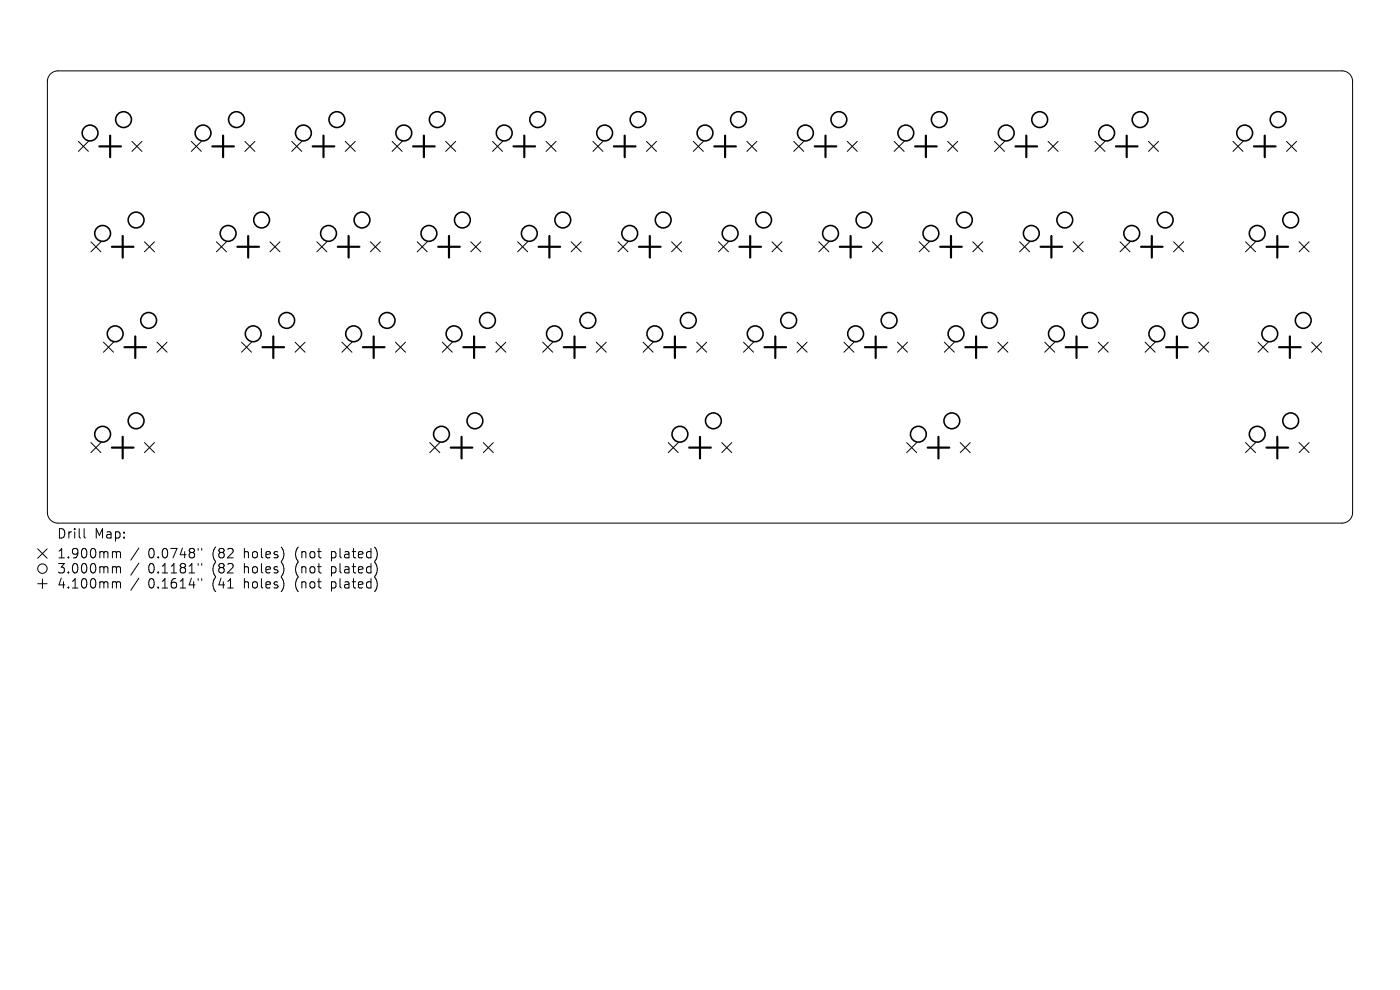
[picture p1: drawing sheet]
<svg xmlns="http://www.w3.org/2000/svg" width="297mm" height="210mm" viewBox="0 0 297 210" stroke-linecap="round" stroke-linejoin="round" font-family="sans-serif">
<defs><g id="words">
<g font-size="2.8">
<text x="12" y="114.5">Drill</text>
<text x="12" y="118.7">1.900mm</text>
<text x="20" y="114.5">Map:</text>
<text x="31.4" y="118.7">0.0748&quot;</text>
<text x="45.2" y="118.7">(82</text>
<text x="52" y="118.7">holes)</text>
<text x="63.1" y="118.7">(not</text>
<text x="70.9" y="118.7">plated)</text>
<text x="12" y="121.9">3.000mm</text>
<text x="12" y="125.1">4.100mm</text>
<text x="31.4" y="121.9">0.1181&quot;</text>
<text x="31.4" y="125.1">0.1614&quot;</text>
<text x="45.2" y="121.9">(82</text>
<text x="45.2" y="125.1">(41</text>
<text x="52" y="121.9">holes)</text>
<text x="52" y="125.1">holes)</text>
<text x="63.1" y="121.9">(not</text>
<text x="63.1" y="125.1">(not</text>
<text x="70.9" y="121.9">plated)</text>
<text x="70.9" y="125.1">plated)</text>
</g>
</g></defs>
<g fill="none" stroke="#000" stroke-width=".21">
<path d="M10.7 15.7l.8-.5 .8-.2h272.4a2.24 2.24 0 0 1 2.2 2.3v91.4a2.24 2.24 0 0 1-2.2 2.3h-272.4a2.24 2.24 0 0 1-2.2-2.3v-91.4l.2-1zM16.6 30l2.2 2.1M18.8 30l-2.2 2.1M28 30l2.1 2.1M30.1 30l-2.1 2.1M40.6 30l2.1 2.1M42.7 30l-2.1 2.1M51.9 30l2.2 2.1M54.1 30l-2.2 2.1M61.9 30l2.1 2.1M64 30l-2.1 2.1M73.2 30l2.2 2.1"/>
<path d="M75.4 30l-2.2 2.1M83.2 30l2.1 2.1M85.3 30l-2.1 2.1M94.5 30l2.2 2.1M96.7 30l-2.2 2.1M104.5 30l2.1 2.1M106.6 30l-2.1 2.1M115.8 30l2.2 2.1M118 30l-2.2 2.1M125.8 30l2.1 2.1M127.9 30l-2.1 2.1M137.1 30l2.2 2.1"/>
<path d="M139.3 30l-2.2 2.1M147.1 30l2.1 2.1M149.2 30l-2.1 2.1M158.4 30l2.2 2.1M160.6 30l-2.2 2.1M168.4 30l2.1 2.1M170.5 30l-2.1 2.1M179.7 30l2.2 2.1M181.9 30l-2.2 2.1M189.7 30l2.1 2.1M191.8 30l-2.1 2.1M201 30l2.2 2.1"/>
<path d="M203.2 30l-2.2 2.1M211 30l2.1 2.1M213.1 30l-2.1 2.1M222.3 30l2.2 2.1M224.5 30l-2.2 2.1M232.3 30l2.1 2.1M234.4 30l-2.1 2.1M243.6 30l2.2 2.1M245.8 30l-2.2 2.1M261.6 30l2.1 2.1M263.7 30l-2.1 2.1M272.9 30l2.2 2.1"/>
<path d="M275.1 30l-2.2 2.1M19.3 51.3l2.1 2.1M21.4 51.3l-2.1 2.1M30.6 51.3l2.2 2.1M32.8 51.3l-2.2 2.1M45.9 51.3l2.1 2.1M48 51.3l-2.1 2.1M57.3 51.3l2.1 2.1M59.4 51.3l-2.1 2.1M67.2 51.3l2.1 2.1M69.3 51.3l-2.1 2.1M78.6 51.3l2.1 2.1"/>
<path d="M80.7 51.3l-2.1 2.1M88.5 51.3l2.1 2.1M90.6 51.3l-2.1 2.1M99.9 51.3l2.1 2.1M102 51.3l-2.1 2.1M109.8 51.3l2.1 2.1M111.9 51.3l-2.1 2.1M121.2 51.3l2.1 2.1M123.3 51.3l-2.1 2.1M131.1 51.3l2.1 2.1M133.2 51.3l-2.1 2.1M142.5 51.3l2.1 2.1"/>
<path d="M144.6 51.3l-2.1 2.1M152.4 51.3l2.1 2.1M154.5 51.3l-2.1 2.1M163.8 51.3l2.1 2.1M165.9 51.3l-2.1 2.1M173.7 51.3l2.1 2.1M175.8 51.3l-2.1 2.1M185.1 51.3l2.1 2.1M187.2 51.3l-2.1 2.1M195 51.3l2.1 2.1M197.1 51.3l-2.1 2.1M206.4 51.3l2.1 2.1"/>
<path d="M208.5 51.3l-2.1 2.1M216.3 51.3l2.1 2.1M218.4 51.3l-2.1 2.1M227.7 51.3l2.1 2.1M229.8 51.3l-2.1 2.1M237.6 51.3l2.1 2.1M239.7 51.3l-2.1 2.1M249 51.3l2.1 2.1M251.1 51.3l-2.1 2.1M264.2 51.3l2.2 2.1M266.4 51.3l-2.2 2.1M275.6 51.3l2.1 2.1"/>
<path d="M277.7 51.3l-2.1 2.1M22 72.6l2.1 2.1M24.1 72.6l-2.1 2.1M33.3 72.6l2.1 2.1M35.4 72.6l-2.1 2.1M51.2 72.6l2.2 2.1M53.4 72.6l-2.2 2.1M62.6 72.6l2.1 2.1M64.7 72.6l-2.1 2.1M72.5 72.6l2.2 2.1M74.7 72.6l-2.2 2.1M83.9 72.6l2.1 2.1"/>
<path d="M86 72.6l-2.1 2.1M93.8 72.6l2.2 2.1M96 72.6l-2.2 2.1M105.2 72.6l2.1 2.1M107.3 72.6l-2.1 2.1M115.1 72.6l2.2 2.1M117.3 72.6l-2.2 2.1M126.5 72.6l2.1 2.1M128.6 72.6l-2.1 2.1M136.4 72.6l2.2 2.1M138.6 72.6l-2.2 2.1M147.8 72.6l2.1 2.1"/>
<path d="M149.9 72.6l-2.1 2.1M157.7 72.6l2.2 2.1M159.9 72.6l-2.2 2.1M169.1 72.6l2.1 2.1M171.2 72.6l-2.1 2.1M179 72.6l2.2 2.1M181.2 72.6l-2.2 2.1M190.4 72.6l2.1 2.1M192.5 72.6l-2.1 2.1M200.3 72.6l2.2 2.1M202.5 72.6l-2.2 2.1M211.7 72.6l2.1 2.1"/>
<path d="M213.8 72.6l-2.1 2.1M221.6 72.6l2.2 2.1M223.8 72.6l-2.2 2.1M233 72.6l2.1 2.1M235.1 72.6l-2.1 2.1M242.9 72.6l2.2 2.1M245.1 72.6l-2.2 2.1M254.3 72.6l2.1 2.1M256.4 72.6l-2.1 2.1M266.9 72.6l2.1 2.1M269 72.6l-2.1 2.1M278.3 72.6l2.1 2.1"/>
<path d="M280.4 72.6l-2.1 2.1M19.3 93.9l2.1 2.1M21.4 93.9l-2.1 2.1M30.6 93.9l2.2 2.1M32.8 93.9l-2.2 2.1M91.2 93.9l2.1 2.1M93.3 93.9l-2.1 2.1M102.5 93.9l2.2 2.1M104.7 93.9l-2.2 2.1M141.8 93.9l2.1 2.1M143.9 93.9l-2.1 2.1M153.1 93.9l2.1 2.1"/>
<path d="M155.2 93.9l-2.1 2.1M192.3 93.9l2.2 2.1M194.5 93.9l-2.2 2.1M203.7 93.9l2.1 2.1M205.8 93.9l-2.1 2.1M264.2 93.9l2.2 2.1M266.4 93.9l-2.2 2.1M275.6 93.9l2.1 2.1M277.7 93.9l-2.1 2.1M8 116.4l2 2M10 116.4l-2 2M17.8 112.1v1.8l.3 .2"/>
<path d="M24.1 117h.3l.3 .3M24.7 117.3l.3-.3 .5 .1 .1 1.2M24.7 117.3v1M29.5 116.2l-1.7 2.6M29.5 119.4l-1.7 2.6M42 116.3v.4M42 119.5v.4M42.8 116.3v.4M42.8 119.5v.4M8 123.8h2M9 122.8v2M24.1 120.2h.3l.3 .3"/>
<path d="M24.1 123.4h.3l.3 .3M24.7 120.5v1M24.7 123.7v1M24.7 120.5l.3-.3 .5 .1 .1 1.2M24.7 123.7l.3-.3 .5 .1 .1 1.2M29.5 122.6l-1.7 2.6M42 122.7v.4M42.8 122.7v.4"/>
<circle cx="9" cy="120.6" r="1"/>
</g>
<g fill="none" stroke="#000" stroke-width=".34">
<circle cx="19.1" cy="28.2" r="1.68"/>
<circle cx="26.2" cy="25.4" r="1.68"/>
<circle cx="43.1" cy="28.2" r="1.68"/>
<circle cx="50.2" cy="25.4" r="1.68"/>
<circle cx="64.4" cy="28.2" r="1.68"/>
<circle cx="71.5" cy="25.4" r="1.68"/>
<circle cx="85.7" cy="28.2" r="1.68"/>
<circle cx="92.8" cy="25.4" r="1.68"/>
<circle cx="107" cy="28.2" r="1.68"/>
<circle cx="114.1" cy="25.4" r="1.68"/>
<circle cx="128.3" cy="28.2" r="1.68"/>
<circle cx="135.4" cy="25.4" r="1.68"/>
<circle cx="149.6" cy="28.2" r="1.68"/>
<circle cx="156.7" cy="25.4" r="1.68"/>
<circle cx="170.9" cy="28.2" r="1.68"/>
<circle cx="178" cy="25.4" r="1.68"/>
<circle cx="192.2" cy="28.2" r="1.68"/>
<circle cx="199.3" cy="25.4" r="1.68"/>
<circle cx="213.5" cy="28.2" r="1.68"/>
<circle cx="220.6" cy="25.4" r="1.68"/>
<circle cx="234.8" cy="28.2" r="1.68"/>
<circle cx="241.9" cy="25.4" r="1.68"/>
<circle cx="264" cy="28.2" r="1.68"/>
<circle cx="271.1" cy="25.4" r="1.68"/>
<circle cx="21.8" cy="49.5" r="1.68"/>
<circle cx="28.9" cy="46.7" r="1.68"/>
<circle cx="48.4" cy="49.5" r="1.68"/>
<circle cx="55.5" cy="46.7" r="1.68"/>
<circle cx="69.7" cy="49.5" r="1.68"/>
<circle cx="76.8" cy="46.7" r="1.68"/>
<circle cx="91" cy="49.5" r="1.68"/>
<circle cx="98.1" cy="46.7" r="1.68"/>
<circle cx="112.3" cy="49.5" r="1.68"/>
<circle cx="119.4" cy="46.7" r="1.68"/>
<circle cx="133.6" cy="49.5" r="1.68"/>
<circle cx="140.7" cy="46.7" r="1.68"/>
<circle cx="154.9" cy="49.5" r="1.68"/>
<circle cx="162" cy="46.7" r="1.68"/>
<circle cx="176.2" cy="49.5" r="1.68"/>
<circle cx="183.3" cy="46.7" r="1.68"/>
<circle cx="197.5" cy="49.5" r="1.68"/>
<circle cx="204.6" cy="46.7" r="1.68"/>
<circle cx="218.8" cy="49.5" r="1.68"/>
<circle cx="225.9" cy="46.7" r="1.68"/>
<circle cx="240.1" cy="49.5" r="1.68"/>
<circle cx="247.2" cy="46.7" r="1.68"/>
<circle cx="266.7" cy="49.5" r="1.68"/>
<circle cx="273.8" cy="46.7" r="1.68"/>
<circle cx="24.4" cy="70.8" r="1.68"/>
<circle cx="31.5" cy="68" r="1.68"/>
<circle cx="53.7" cy="70.8" r="1.68"/>
<circle cx="60.8" cy="68" r="1.68"/>
<circle cx="75" cy="70.8" r="1.68"/>
<circle cx="82.1" cy="68" r="1.68"/>
<circle cx="96.3" cy="70.8" r="1.68"/>
<circle cx="103.4" cy="68" r="1.68"/>
<circle cx="117.6" cy="70.8" r="1.68"/>
<circle cx="124.7" cy="68" r="1.68"/>
<circle cx="138.9" cy="70.8" r="1.68"/>
<circle cx="146" cy="68" r="1.68"/>
<circle cx="160.2" cy="70.8" r="1.68"/>
<circle cx="167.3" cy="68" r="1.68"/>
<circle cx="181.5" cy="70.8" r="1.68"/>
<circle cx="188.6" cy="68" r="1.68"/>
<circle cx="202.8" cy="70.8" r="1.68"/>
<circle cx="209.9" cy="68" r="1.68"/>
<circle cx="224.1" cy="70.8" r="1.68"/>
<circle cx="231.2" cy="68" r="1.68"/>
<circle cx="245.4" cy="70.8" r="1.68"/>
<circle cx="252.5" cy="68" r="1.68"/>
<circle cx="269.4" cy="70.8" r="1.68"/>
<circle cx="276.5" cy="68" r="1.68"/>
<circle cx="21.8" cy="92.1" r="1.68"/>
<circle cx="28.9" cy="89.3" r="1.68"/>
<circle cx="93.7" cy="92.1" r="1.68"/>
<circle cx="100.8" cy="89.3" r="1.68"/>
<circle cx="144.2" cy="92.1" r="1.68"/>
<circle cx="151.3" cy="89.3" r="1.68"/>
<circle cx="194.8" cy="92.1" r="1.68"/>
<circle cx="201.9" cy="89.3" r="1.68"/>
<circle cx="266.7" cy="92.1" r="1.68"/>
<circle cx="273.8" cy="89.3" r="1.68"/>
</g>
<g fill="none" stroke="#000" stroke-width=".46">
<path d="M21.1 31.1h4.6M23.4 28.8v4.5M45 31.1h4.6M47.3 28.8v4.5M66.3 31.1h4.6M68.6 28.8v4.5M87.6 31.1h4.6M89.9 28.8v4.5M108.9 31.1h4.6M111.2 28.8v4.5M130.2 31.1h4.6M132.5 28.8v4.5"/>
<path d="M151.5 31.1h4.6M153.8 28.8v4.5M172.8 31.1h4.6M175.1 28.8v4.5M194.1 31.1h4.6M196.4 28.8v4.5M215.4 31.1h4.6M217.7 28.8v4.5M236.7 31.1h4.6M239 28.8v4.5M266 31.1h4.6M268.3 28.8v4.5"/>
<path d="M23.7 52.4h4.6M26 50.1v4.5M50.4 52.4h4.5M52.7 50.1v4.5M71.7 52.4h4.5M74 50.1v4.5M93 52.4h4.5M95.3 50.1v4.5M114.3 52.4h4.5M116.6 50.1v4.5M135.6 52.4h4.5M137.9 50.1v4.5"/>
<path d="M156.9 52.4h4.5M159.2 50.1v4.5M178.2 52.4h4.5M180.4 50.1v4.5M199.5 52.4h4.5M201.7 50.1v4.5M220.8 52.4h4.5M223 50.1v4.5M242.1 52.4h4.5M244.3 50.1v4.5M268.7 52.4h4.6M271 50.1v4.5"/>
<path d="M26.4 73.7h4.6M28.7 71.4v4.5M55.7 73.7h4.6M58 71.4v4.5M77 73.7h4.6M79.3 71.4v4.5M98.3 73.7h4.6M100.6 71.4v4.5M119.6 73.7h4.6M121.9 71.4v4.5M140.9 73.7h4.6M143.2 71.4v4.5"/>
<path d="M162.2 73.7h4.6M164.5 71.4v4.5M183.5 73.7h4.6M185.8 71.4v4.5M204.8 73.7h4.6M207.1 71.4v4.5M226.1 73.7h4.6M228.4 71.4v4.5M247.4 73.7h4.6M249.7 71.4v4.5M271.3 73.7h4.6M273.6 71.4v4.5"/>
<path d="M23.7 95h4.6M26 92.7v4.5M95.6 95h4.6M97.9 92.7v4.5M146.2 95h4.6M148.5 92.7v4.5M196.8 95h4.6M199.1 92.7v4.5M268.7 95h4.6M271 92.7v4.5"/>
</g>
<use href="#words"/>
</svg>
